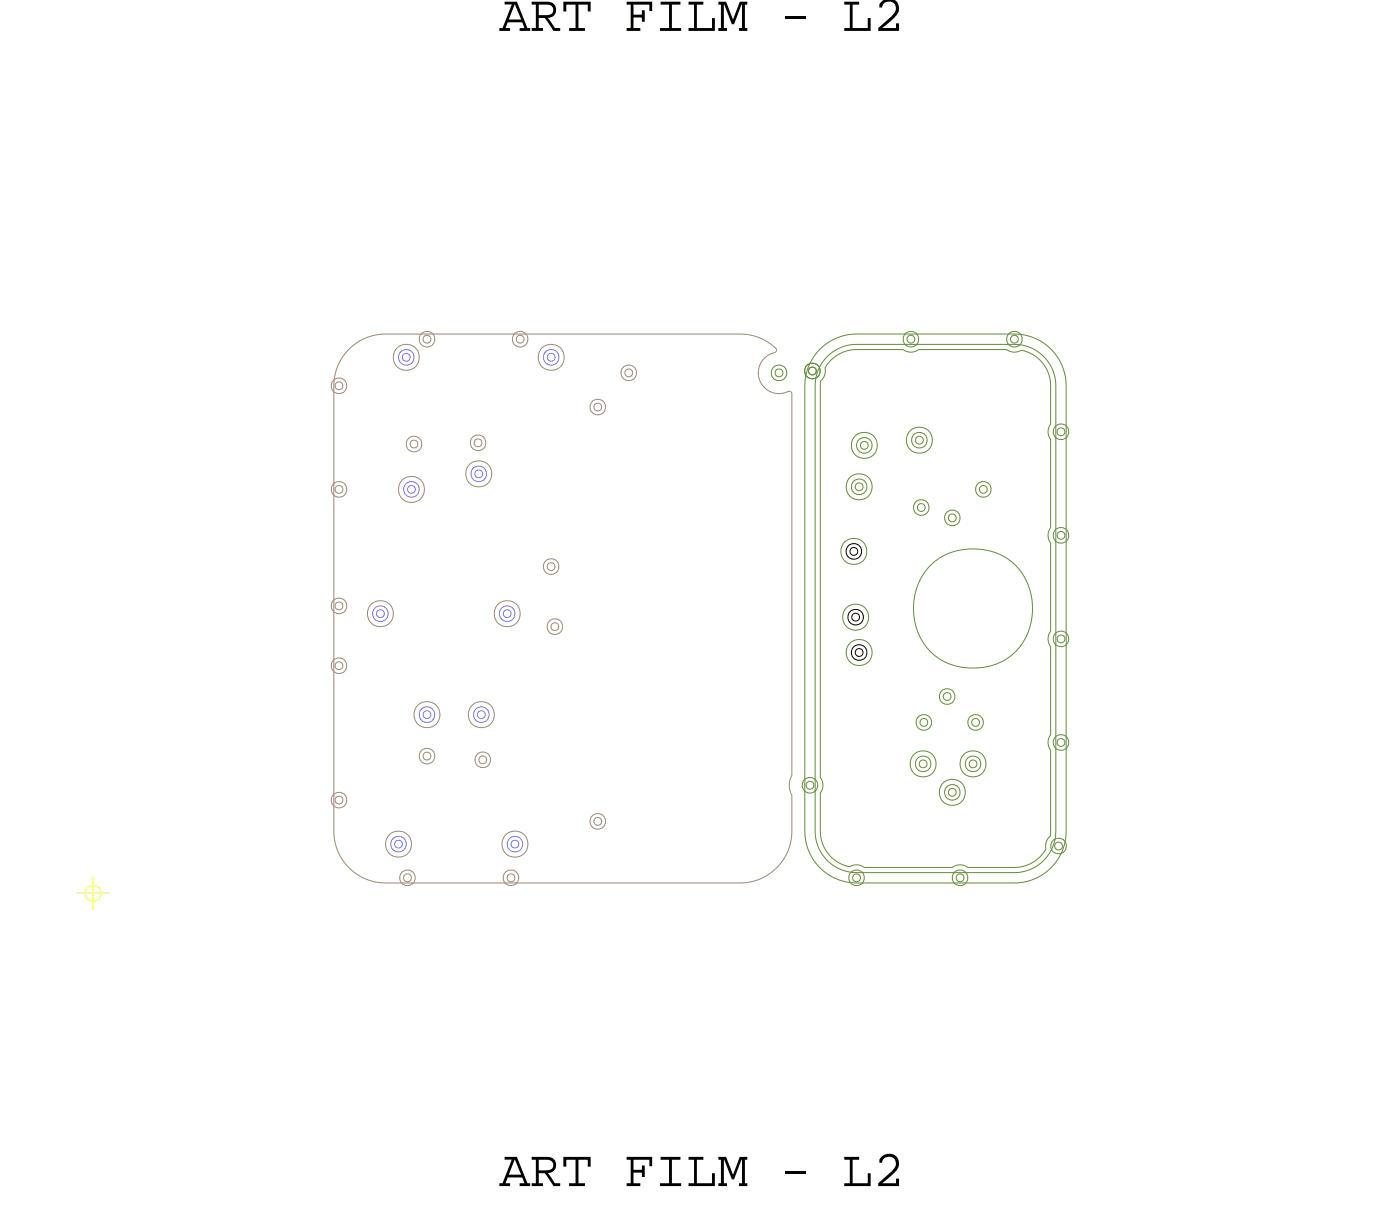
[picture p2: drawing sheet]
<svg xmlns="http://www.w3.org/2000/svg" width="54mm" height="47mm" viewBox="0 0 54 47" stroke-linecap="round" stroke-linejoin="round" font-family="sans-serif">
<defs><g id="words">
<g font-size="2">
<text x="19.3" y="1.2">ART FILM - L2</text>
<text x="19.3" y="45.8">ART FILM - L2</text>
</g>
</g></defs>
<!-- layer: Nets -->
<g fill="none" stroke="#7979ff" stroke-width=".04">
<path d="M15.5 13.6l.2-.1 .2 .1 .1 .2-.1 .2-.2 .1-.2-.1-.1-.2zM15.6 13.7h.1h.1v.2l-.1 .1-.1-.1zM15.7 18.7l.2-.1 .2 .1 .1 .2-.1 .2-.2 .1-.2-.1-.1-.2zM15.8 18.8h.1h.1v.2l-.1 .1-.1-.1zM18.3 18.1l.2-.1 .2 .1 .1 .2-.1 .2-.2 .1-.2-.1-.1-.2zM18.4 18.2h.1h.1v.2l-.1 .1-.1-.1zM21.1 13.6l.2-.1 .2 .1 .1 .2-.1 .2-.2 .1-.2-.1-.1-.2zM21.2 13.7h.1h.1v.2l-.1 .1-.1-.1zM14.5 23.5l.2-.1 .2 .1 .1 .2-.1 .2-.2 .1-.2-.1-.1-.2zM14.6 23.6h.1h.1v.2l-.1 .1-.1-.1zM15.2 32.4l.2-.1 .2 .1 .1 .2-.1 .2-.2 .1-.2-.1-.1-.2zM15.3 32.5h.1h.1v.2l-.1 .1-.1-.1z"/>
<path d="M16.3 27.4l.2-.1 .2 .1 .1 .2-.1 .2-.2 .1-.2-.1-.1-.2zM16.4 27.5h.1h.1v.2l-.1 .1-.1-.1zM18.4 27.4l.2-.1 .2 .1 .1 .2-.1 .2-.2 .1-.2-.1-.1-.2zM18.5 27.5l.1-.1 .1 .1v.2h-.1h-.1zM19.4 23.5l.2-.1 .2 .1 .1 .2-.1 .2-.2 .1-.2-.1-.1-.2zM19.5 23.6h.1h.1v.2l-.1 .1-.1-.1zM19.7 32.4l.2-.1 .2 .1 .1 .2-.1 .2-.2 .1-.2-.1-.1-.2zM19.8 32.5h.1h.1v.2l-.1 .1-.1-.1z"/>
</g>
<path d="M32.8 21.1l.2-.1 .2 .1 .1 .2-.1 .2-.2 .1-.2-.1-.1-.2zM32.8 23.6l.3-.1 .2 .1 .1 .2-.1 .2-.2 .1-.3-.1v-.2zM32.9 21.2l.1-.1 .1 .1v.2h-.1h-.1zM32.9 23.8l.2-.1 .1 .1v.1l-.1 .1-.2-.1zM33 25l.2-.1 .2 .1 .1 .2-.1 .2-.2 .1-.2-.1-.1-.2zM33.1 25.1h.1h.1v.2l-.1 .1-.1-.1z" fill="none" stroke="#000" stroke-width=".04"/>
<g fill="none" stroke="#9c8672" stroke-width=".04">
<path d="M12.9 14.7l.2-.1 .2 .1 .1 .2-.1 .2-.2 .1-.2-.1-.1-.2zM12.9 18.7l.2-.1 .2 .1 .1 .2-.1 .2-.2 .1-.2-.1-.1-.2zM13 14.8h.1h.1v.2l-.1 .1-.1-.1zM13 18.8h.1h.1v.2l-.1 .1-.1-.1zM13.5 13.5l.6-.4 .7-.2h13.8a1.56 1.56 0 0 1 1.4 .6l-.1 .1a.83 .83 0 0 0-.5 1.1 .83 .83 0 0 0 1.2 .4v14.8a.8 .8 0 0 0 0 .8v1.4a2 2 0 0 1-2 2h-13.7a2 2 0 0 1-2-2v-17.2l.2-.8zM15.8 16.9h.2h.2l.1 .3-.1 .2-.2 .1-.2-.1-.1-.2zM15.9 17.1l.1-.1 .1 .1v.1l-.1 .1-.1-.1zM16.3 12.9l.2-.1 .2 .1 .1 .2-.1 .2-.2 .1-.2-.1-.1-.2zM16.4 13h.1h.1v.2l-.1 .1-.1-.1zM18.2 16.9l.3-.1 .2 .1 .1 .2-.1 .2-.2 .1-.3-.1v-.2zM18.3 17h.2h.1v.2l-.1 .1-.2-.1zM19.9 12.9l.2-.1 .2 .1 .1 .2-.1 .2-.2 .1-.2-.1-.1-.2z"/>
<path d="M20 13h.1h.1v.2l-.1 .1-.1-.1zM22.9 15.5l.2-.1 .2 .1 .1 .2-.1 .2-.2 .1-.2-.1-.1-.2zM23 15.6h.1h.1v.2l-.1 .1-.1-.1zM24.1 14.2l.2-.1 .2 .1 .1 .2-.1 .2-.2 .1-.2-.1-.1-.2zM24.2 14.3h.1h.1v.2l-.1 .1-.1-.1zM12.9 25.5l.2-.1 .2 .1 .1 .2-.1 .2-.2 .1-.2-.1-.1-.2zM12.9 23.2l.2-.1 .2 .1 .1 .2-.1 .2-.2 .1-.2-.1-.1-.2zM12.9 30.7l.2-.1 .2 .1 .1 .2-.1 .2-.2 .1-.2-.1-.1-.2zM13 25.6h.1h.1v.2l-.1 .1-.1-.1zM13 23.3h.1h.1v.2l-.1 .1-.1-.1zM13 30.8h.1h.1v.2l-.1 .1-.1-.1zM15.5 33.7l.2-.1 .3 .1v.2v.2l-.3 .1-.2-.1-.1-.2z"/>
<path d="M15.6 33.8h.1h.2v.2l-.2 .1-.1-.1zM16.3 29l.2-.1 .2 .1 .1 .2-.1 .2-.2 .1-.2-.1-.1-.2zM16.4 29.1h.1h.1v.2l-.1 .1-.1-.1zM18.4 29.1l.3-.1 .2 .1 .1 .2-.1 .3h-.2h-.3v-.3zM18.5 29.3l.2-.1 .1 .1v.1l-.1 .1-.2-.1zM19.5 33.7l.2-.1 .3 .1v.2v.2l-.3 .1-.2-.1-.1-.2zM19.6 33.8h.1h.2v.2l-.2 .1-.1-.1zM21.1 21.7l.2-.1 .2 .1 .1 .2-.1 .2-.2 .1-.2-.1-.1-.2zM21.2 21.8l.1-.1 .1 .1v.2h-.1h-.1zM21.2 24l.2-.1 .3 .1v.2v.2l-.3 .1-.2-.1-.1-.2zM21.3 24.1h.1h.2v.2l-.2 .1-.1-.1zM22.9 31.5l.2-.1 .2 .1 .1 .2-.1 .2-.2 .1-.2-.1-.1-.2z"/>
<path d="M23 31.6h.1h.1v.2l-.1 .1-.1-.1z"/>
<circle cx="15.7" cy="13.8" r=".5"/>
<circle cx="15.9" cy="18.9" r=".5"/>
<circle cx="18.5" cy="18.3" r=".5"/>
<circle cx="21.3" cy="13.8" r=".5"/>
<circle cx="14.7" cy="23.7" r=".5"/>
<circle cx="15.4" cy="32.6" r=".5"/>
<circle cx="16.5" cy="27.6" r=".5"/>
<circle cx="18.6" cy="27.6" r=".5"/>
<circle cx="19.6" cy="23.7" r=".5"/>
<circle cx="19.9" cy="32.6" r=".5"/>
</g>
<g fill="none" stroke="#638b3a" stroke-width=".04">
<path d="M29.9 14.2l.2-.1 .2 .1 .1 .2-.1 .2-.2 .1-.2-.1-.1-.2zM30 14.3h.1h.1v.2l-.1 .1-.1-.1zM31.2 14.1l.2-.1 .2 .1 .1 .2-.1 .2-.2 .1-.2-.1-.1-.2zM31.3 14.3l.1-.1 .1 .1v.1l-.1 .1-.1-.1zM31.7 13.5l.6-.4 .7-.2h6.2a2 2 0 0 1 2 2v17.2a2 2 0 0 1-2 2h-6.1a2 2 0 0 1-2-2v-17.2l.2-.8zM32 13.8l.4-.4 .6-.1h6.2a1.6 1.6 0 0 1 1.6 1.6v17.2a1.6 1.6 0 0 1-1.6 1.6h-6.1a1.6 1.6 0 0 1-1.6-1.6v-17.2l.1-.6zM32.1 13.9l.4-.3 .5-.1h1.9l.3 .1 .3-.1h3.4l.3 .1a1.22 1.22 0 0 1 1.4 1.3v1.5l-.1 .3 .1 .3v3.4l-.1 .3 .1 .3v3.4l-.1 .3 .1 .3v3.4l-.1 .3 .1 .3v3.1l-.2 .4a1.11 1.11 0 0 1-1.2 1h-1.8l-.3-.1-.3 .1h-3.4l-.3-.1a1.22 1.22 0 0 1-1.4-1.3v-1.5l.1-.3-.1-.3v-15.1l.2-.6a.34 .34 0 0 1 .2-.4zM33 18.6l.2-.1 .2 .1 .1 .2-.1 .2-.2 .1-.2-.1-.1-.2zM33.1 18.7h.1h.1v.2l-.1 .1-.1-.1zM33.2 17l.2-.1 .2 .1 .1 .2-.1 .2-.2 .1-.2-.1-.1-.2zM33.3 17.1h.1h.1v.2l-.1 .1-.1-.1zM35 12.9l.2-.1 .2 .1 .1 .2-.1 .2-.2 .1-.2-.1-.1-.2z"/>
<path d="M35.1 13h.1h.1v.2l-.1 .1-.1-.1zM35.3 16.8l.2-.1 .3 .1v.2v.2l-.3 .1-.2-.1-.1-.2zM35.4 19.4l.2-.1 .2 .1 .1 .2-.1 .2-.2 .1-.2-.1-.1-.2zM35.4 16.9h.1h.2v.2l-.2 .1-.1-.1zM35.5 19.5h.1h.1v.2l-.1 .1-.1-.1zM36.6 19.8l.2-.1 .2 .1 .1 .2-.1 .2-.2 .1-.2-.1-.1-.2zM36.7 19.9h.1h.1v.2l-.1 .1-.1-.1zM37.8 18.7l.2-.1 .2 .1 .1 .2-.1 .2-.2 .1-.2-.1-.1-.2zM37.9 18.8h.1h.1v.2l-.1 .1-.1-.1zM39 12.9l.2-.1 .2 .1 .1 .2-.1 .2-.2 .1-.2-.1-.1-.2zM39.1 13h.1h.1v.2l-.1 .1-.1-.1zM40.8 16.5l.2-.1 .2 .1 .1 .2-.1 .2-.2 .1-.2-.1-.1-.2z"/>
<path d="M40.9 16.6l.1-.1 .1 .1v.1l-.1 .1-.1-.1zM31.1 30.1l.2-.1 .2 .1 .1 .2-.1 .2-.2 .1-.2-.1-.1-.2zM31.2 30.3l.1-.1 .1 .1v.1l-.1 .1-.1-.1zM32.9 33.7l.2-.1 .2 .1 .1 .2-.1 .2-.2 .1-.2-.1-.1-.2zM33 33.8l.1-.1 .1 .1v.2h-.1h-.1zM35.4 29.3l.3-.1 .2 .1 .1 .2-.1 .2-.2 .1-.3-.1v-.2zM35.5 27.7l.2-.1 .2 .1 .1 .2-.1 .2-.2 .1-.2-.1-.1-.2zM35.5 29.4h.2h.1v.2l-.1 .1-.2-.1zM35.6 27.8l.1-.1 .1 .1v.2h-.1h-.1zM36.4 26.7l.2-.1 .2 .1 .1 .2-.1 .2-.2 .1-.2-.1-.1-.2zM36.5 26.8h.1h.1v.2l-.1 .1-.1-.1zM36.6 30.4l.2-.1 .2 .1 .1 .2-.1 .2-.2 .1-.2-.1-.1-.2z"/>
<path d="M36.7 30.5h.1h.1v.2l-.1 .1-.1-.1zM36.9 33.7l.2-.1 .2 .1 .1 .2-.1 .2-.2 .1-.2-.1-.1-.2zM37 33.8l.1-.1 .1 .1v.2h-.1h-.1zM37.4 29.3l.2-.1 .2 .1 .1 .2-.1 .2-.2 .1-.2-.1-.1-.2zM37.5 29.4h.1h.1v.2l-.1 .1-.1-.1zM37.5 27.7l.2-.1 .2 .1 .1 .2-.1 .2-.2 .1-.2-.1-.1-.2zM37.6 27.8h.1h.1v.2l-.1 .1-.1-.1zM40.7 32.5l.2-.1 .2 .1 .1 .2-.1 .2-.2 .1-.2-.1-.1-.2zM40.8 32.6l.1-.1 .1 .1v.1l-.1 .1-.1-.1zM40.8 20.5l.2-.1 .2 .1 .1 .2-.1 .2-.2 .1-.2-.1-.1-.2zM40.8 24.5l.2-.1 .2 .1 .1 .2-.1 .2-.2 .1-.2-.1-.1-.2zM40.8 28.5l.2-.1 .2 .1 .1 .2-.1 .2-.2 .1-.2-.1-.1-.2z"/>
<path d="M40.9 20.6l.1-.1 .1 .1v.1l-.1 .1-.1-.1zM40.9 24.6l.1-.1 .1 .1v.1l-.1 .1-.1-.1zM40.9 28.6l.1-.1 .1 .1v.1l-.1 .1-.1-.1z"/>
<circle cx="33.2" cy="18.8" r=".5"/>
<circle cx="33.4" cy="17.2" r=".5"/>
<circle cx="35.5" cy="17" r=".5"/>
<circle cx="33" cy="21.3" r=".5"/>
<circle cx="33.1" cy="23.8" r=".5"/>
<circle cx="33.2" cy="25.2" r=".5"/>
<circle cx="35.7" cy="29.5" r=".5"/>
<circle cx="36.8" cy="30.6" r=".5"/>
<circle cx="37.6" cy="23.5" r="2.32"/>
<circle cx="37.6" cy="29.5" r=".5"/>
</g>
<!-- layer: Drawing Origin -->
<path d="M3 34.5h1.2M3.4 34.3l.2-.1 .2 .1 .1 .2-.1 .2-.2 .1-.2-.1-.1-.2zM3.6 33.9v1.2" fill="none" stroke="#ff0" stroke-width=".04"/>
<use href="#words"/>
</svg>
